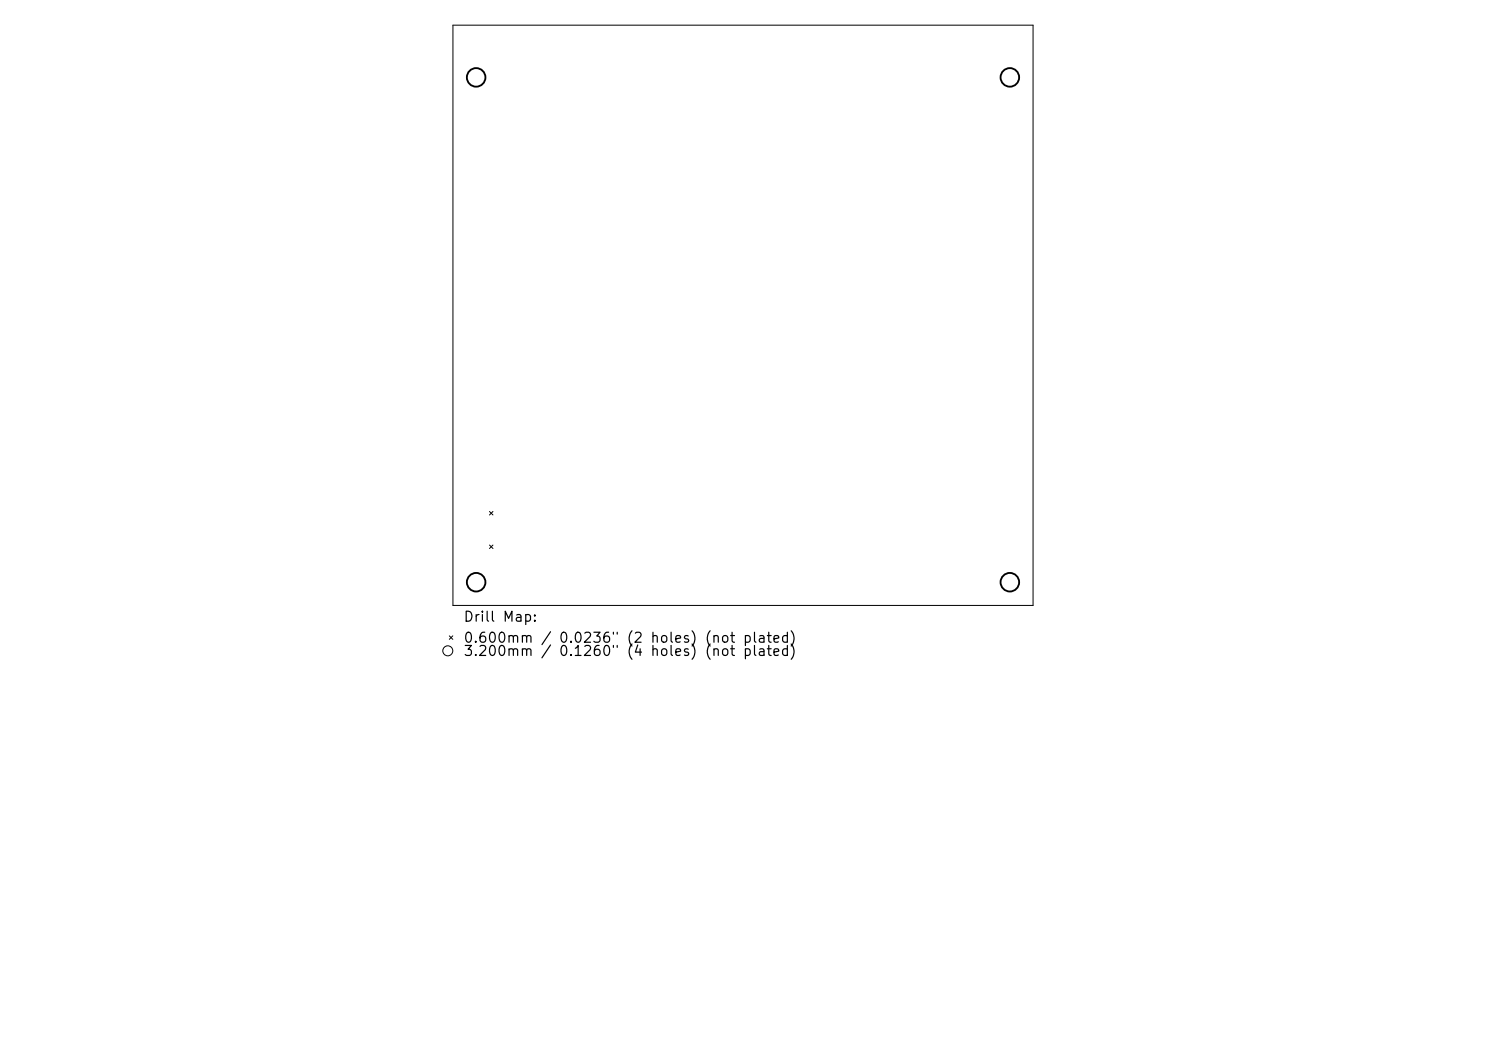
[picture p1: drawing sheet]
<svg xmlns="http://www.w3.org/2000/svg" width="297mm" height="210mm" viewBox="0 0 297 210" stroke-linecap="round" stroke-linejoin="round" font-family="sans-serif">
<defs><g id="words">
<g font-size="2">
<text x="92.5" y="124.7">Drill Map:</text>
<text x="92.5" y="128.9">0.600mm / 0.0236&quot; (2 holes) (not plated)</text>
<text x="92.5" y="131.6">3.200mm / 0.1260&quot; (4 holes) (not plated)</text>
</g>
</g></defs>
<g fill="none" stroke="#000" stroke-width=".2">
<path d="M90.5 5h116v116h-116zM97.8 102.2l.7 .7M97.8 108.9l.7 .7M98.5 102.2l-.7 .7M98.5 108.9l-.7 .7M89.8 127.1l.7 .7M90.5 127.1l-.7 .7"/>
<circle cx="89.5" cy="130" r="1"/>
</g>
<g fill="none" stroke="#000" stroke-width=".37">
<circle cx="95.2" cy="15.5" r="1.86"/>
<circle cx="201.8" cy="15.5" r="1.86"/>
<circle cx="95.2" cy="116.3" r="1.86"/>
<circle cx="201.8" cy="116.3" r="1.86"/>
</g>
<use href="#words"/>
</svg>
